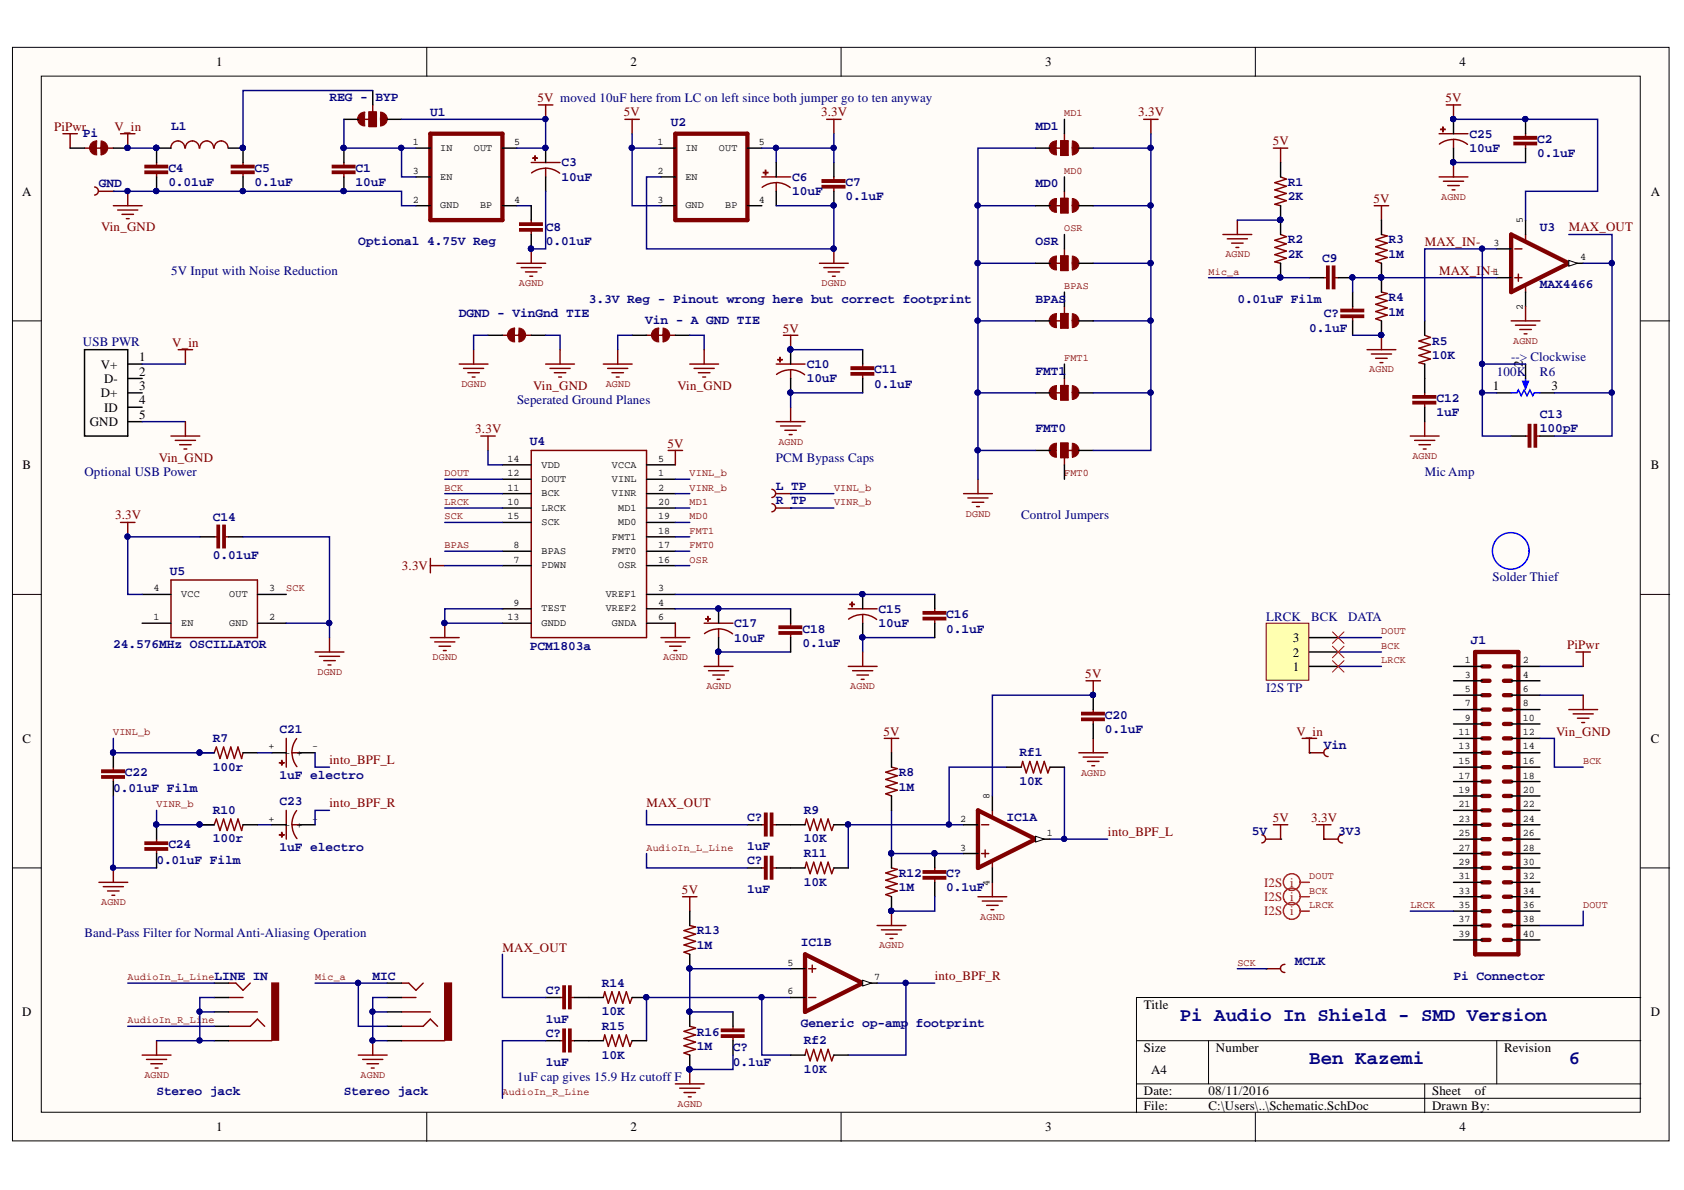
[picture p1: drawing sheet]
<svg xmlns="http://www.w3.org/2000/svg" width="297mm" height="210mm" viewBox="0 0 297 210" stroke-linecap="round" stroke-linejoin="round" font-family="sans-serif">
<defs><g id="words">
<g font-size="3.4" fill="#000080">
<text x="208.1" y="180">Pi Audio In Shield - SMD Version</text>
<text x="230.9" y="187.6">Ben Kazemi</text>
<text x="276.7" y="187.6">6</text>
</g>
<g font-size="2.3">
<text x="38.2" y="11.7">1</text>
<text x="111.2" y="11.7">2</text>
<text x="184.3" y="11.7">3</text>
<text x="257.4" y="11.7">4</text>
<text x="3.9" y="34.5">A</text>
<text x="291.2" y="34.5">A</text>
<text x="17.8" y="65">V+</text>
<text x="24.5" y="63.7">1</text>
<text x="268.6" y="64.7" transform="rotate(-90 268.6 64.7)">2</text>
<text x="17.8" y="70.1">D+</text>
<text x="18.4" y="67.5">D-</text>
<text x="24.5" y="66.3">2</text>
<text x="24.5" y="68.8">3</text>
<text x="24.5" y="71.3">4</text>
<text x="263.3" y="68.8">1</text>
<text x="273.7" y="68.8">3</text>
<text x="15.8" y="75.1">GND</text>
<text x="18.4" y="72.6">ID</text>
<text x="24.5" y="73.9">5</text>
<text x="4" y="82.8">B</text>
<text x="291.2" y="82.8">B</text>
<text x="228.1" y="113.3">3</text>
<text x="228.1" y="118.3">1</text>
<text x="228.1" y="115.8">2</text>
<text x="4" y="131">C</text>
<text x="291.2" y="131">C</text>
<text x="3.9" y="179.3">D</text>
<text x="201.8" y="178">Title</text>
<text x="291.2" y="179.3">D</text>
<text x="201.8" y="185.6">Size</text>
<text x="214.4" y="185.6">Number</text>
<text x="265.3" y="185.6">Revision</text>
<text x="203" y="189.4">A4</text>
<text x="201.8" y="193.2">Date:</text>
<text x="201.8" y="195.8">File:</text>
<text x="213.2" y="193.2">08/11/2016</text>
<text x="213.2" y="195.8">C:\Users\..\Schematic.SchDoc</text>
<text x="252.6" y="193.2">Sheet</text>
<text x="252.6" y="195.8">Drawn By:</text>
<text x="260.1" y="193.2">of</text>
<text x="38.2" y="199.6">1</text>
<text x="111.2" y="199.6">2</text>
<text x="184.3" y="199.6">3</text>
<text x="257.4" y="199.6">4</text>
</g>
<g font-size="2.3" fill="#000080">
<text x="58.1" y="17.8">REG - BYP</text>
<text x="30.2" y="22.9">L1</text>
<text x="75.9" y="20.4">U1</text>
<text x="118.3" y="22.1">U2</text>
<text x="182.6" y="22.9">MD1</text>
<text x="14.6" y="24.2">Pi</text>
<text x="99.1" y="29.3">C3</text>
<text x="259.2" y="24.3">C25</text>
<text x="259.2" y="26.8">10uF</text>
<text x="271.1" y="25.2">C2</text>
<text x="271.1" y="27.7">0.1uF</text>
<text x="17.4" y="33.1">GND</text>
<text x="29.7" y="30.3">C4</text>
<text x="29.7" y="32.8">0.01uF</text>
<text x="44.9" y="30.3">C5</text>
<text x="44.9" y="32.8">0.1uF</text>
<text x="62.7" y="30.3">C1</text>
<text x="62.7" y="32.8">10uF</text>
<text x="99.1" y="31.9">10uF</text>
<text x="139.8" y="31.9">C6</text>
<text x="139.8" y="34.4">10uF</text>
<text x="149.1" y="32.8">C7</text>
<text x="149.1" y="35.3">0.1uF</text>
<text x="182.6" y="33.1">MD0</text>
<text x="227.1" y="32.8">R1</text>
<text x="227.1" y="35.3">2K</text>
<text x="96.3" y="40.7">C8</text>
<text x="271.6" y="40.7">U3</text>
<text x="63.2" y="43.2">Optional 4.75V Reg</text>
<text x="96.3" y="43.2">0.01uF</text>
<text x="182.6" y="43.2">OSR</text>
<text x="227.1" y="42.9">R2</text>
<text x="227.1" y="45.5">2K</text>
<text x="233.2" y="46.2">C9</text>
<text x="244.9" y="42.9">R3</text>
<text x="244.9" y="45.5">1M</text>
<text x="30.2" y="48.5">5V Input with Noise Reduction</text>
<text x="103.9" y="53.4">3.3V Reg - Pinout wrong here but correct footprint</text>
<text x="182.6" y="53.4">BPAS</text>
<text x="218.3" y="53.4">0.01uF Film</text>
<text x="244.9" y="53.2">R4</text>
<text x="271.6" y="50.9">MAX4466</text>
<text x="81" y="56">DGND - VinGnd TIE</text>
<text x="113.8" y="57.2">Vin - A GND TIE</text>
<text x="230.9" y="58.5">0.1uF</text>
<text x="233.5" y="56">C?</text>
<text x="244.9" y="55.7">1M</text>
<text x="14.6" y="60.9">USB PWR</text>
<text x="142.3" y="64.9">C10</text>
<text x="154.2" y="65.8">C11</text>
<text x="252.6" y="60.8">R5</text>
<text x="252.6" y="63.3">10K</text>
<text x="266.6" y="63.7">--&gt; Clockwise</text>
<text x="91.2" y="71.3">Seperated Ground Planes</text>
<text x="142.3" y="67.5">10uF</text>
<text x="154.2" y="68.4">0.1uF</text>
<text x="182.6" y="66.1">FMT1</text>
<text x="253.4" y="70.9">C12</text>
<text x="264" y="66.3">100K</text>
<text x="271.6" y="66.3">R6</text>
<text x="182.6" y="76.2">FMT0</text>
<text x="253.4" y="73.5">1uF</text>
<text x="271.6" y="73.7">C13</text>
<text x="271.6" y="76.2">100pF</text>
<text x="93.5" y="78.5">U4</text>
<text x="136.9" y="81.5">PCM Bypass Caps</text>
<text x="14.9" y="84">Optional USB Power</text>
<text x="136.9" y="88.9">R TP</text>
<text x="136.9" y="86.4">L TP</text>
<text x="251.3" y="84">Mic Amp</text>
<text x="37.6" y="92">C14</text>
<text x="180.1" y="91.6">Control Jumpers</text>
<text x="29.9" y="101.3">U5</text>
<text x="37.6" y="98.6">0.01uF</text>
<text x="263.3" y="102.5">Solder Thief</text>
<text x="129.5" y="110.6">C17</text>
<text x="129.5" y="113.2">10uF</text>
<text x="141.5" y="111.6">C18</text>
<text x="155" y="108.1">C15</text>
<text x="155" y="110.6">10uF</text>
<text x="166.9" y="109">C16</text>
<text x="166.9" y="111.6">0.1uF</text>
<text x="223.3" y="109.5">LRCK</text>
<text x="231.3" y="109.5">BCK</text>
<text x="237.8" y="109.5">DATA</text>
<text x="259.5" y="113.6">J1</text>
<text x="20" y="114.4">24.576MHz OSCILLATOR</text>
<text x="93.5" y="114.6">PCM1803a</text>
<text x="141.5" y="114.1">0.1uF</text>
<text x="223.3" y="122.1">I2S TP</text>
<text x="37.6" y="130.8">R7</text>
<text x="49.3" y="129.3">C21</text>
<text x="194.9" y="126.8">C20</text>
<text x="194.9" y="129.3">0.1uF</text>
<text x="22" y="136.9">C22</text>
<text x="37.6" y="135.9">100r</text>
<text x="49.3" y="137.4">1uF electro</text>
<text x="158.5" y="136.9">R8</text>
<text x="179.8" y="133.4">Rf1</text>
<text x="233.5" y="132.1">Vin</text>
<text x="20" y="139.7">0.01uF Film</text>
<text x="37.6" y="143.5">R10</text>
<text x="49.3" y="142">C23</text>
<text x="141.8" y="143.5">R9</text>
<text x="158.5" y="139.5">1M</text>
<text x="179.8" y="138.5">10K</text>
<text x="29.7" y="149.6">C24</text>
<text x="37.6" y="148.6">100r</text>
<text x="131.8" y="144.8">C?</text>
<text x="131.8" y="149.9">1uF</text>
<text x="141.8" y="148.6">10K</text>
<text x="177.6" y="144.8">IC1A</text>
<text x="220.8" y="147.3">5V</text>
<text x="236" y="147.3">3V3</text>
<text x="27.6" y="152.4">0.01uF Film</text>
<text x="49.3" y="150.1">1uF electro</text>
<text x="131.8" y="152.4">C?</text>
<text x="141.8" y="151.1">R11</text>
<text x="158.5" y="154.7">R12</text>
<text x="166.9" y="154.7">C?</text>
<text x="131.8" y="157.5">1uF</text>
<text x="141.8" y="156.2">10K</text>
<text x="158.5" y="157.2">1M</text>
<text x="166.9" y="157.2">0.1uF</text>
<text x="14.9" y="165.3">Band-Pass Filter for Normal Anti-Aliasing Operation</text>
<text x="122.9" y="164.8">R13</text>
<text x="122.9" y="167.4">1M</text>
<text x="141.3" y="166.9">IC1B</text>
<text x="37.8" y="172.8">LINE IN</text>
<text x="65.7" y="172.8">MIC</text>
<text x="228.4" y="170.2">MCLK</text>
<text x="256.4" y="172.8">Pi Connector</text>
<text x="96.3" y="175.3">C?</text>
<text x="106.2" y="174">R14</text>
<text x="106.2" y="179.1">10K</text>
<text x="96.3" y="180.4">1uF</text>
<text x="96.3" y="182.9">C?</text>
<text x="106.2" y="181.6">R15</text>
<text x="122.9" y="182.7">R16</text>
<text x="122.9" y="185.2">1M</text>
<text x="129.3" y="185.5">C?</text>
<text x="141.3" y="181.1">Generic op-amp footprint</text>
<text x="141.8" y="184.2">Rf2</text>
<text x="91.2" y="190.7">1uF cap gives 15.9 Hz cutoff F</text>
<text x="96.3" y="188">1uF</text>
<text x="106.2" y="186.7">10K</text>
<text x="129.3" y="188">0.1uF</text>
<text x="141.8" y="189.3">10K</text>
<text x="27.6" y="193.1">Stereo jack</text>
<text x="60.7" y="193.1">Stereo jack</text>
</g>
<g font-size="2.3" fill="#800000">
<text x="9.6" y="23.1">PiPwr</text>
<text x="20.2" y="23.1">V_in</text>
<text x="94.8" y="18">5V moved 10uF here from LC on left since both jumper go to ten anyway</text>
<text x="110.1" y="20.5">5V</text>
<text x="144.8" y="20.5">3.3V</text>
<text x="200.7" y="20.5">3.3V</text>
<text x="255" y="18">5V</text>
<text x="224.5" y="25.6">5V</text>
<text x="242.3" y="35.8">5V</text>
<text x="17.8" y="40.8">Vin_GND</text>
<text x="276.7" y="40.8">MAX_OUT</text>
<text x="251.3" y="43.4">MAX_IN-</text>
<text x="253.9" y="48.5">MAX_IN+</text>
<text x="138.1" y="58.7">5V</text>
<text x="30.4" y="61.2">V_in</text>
<text x="94.1" y="68.8">Vin_GND</text>
<text x="119.5" y="68.8">Vin_GND</text>
<text x="83.8" y="76.4">3.3V</text>
<text x="28" y="81.5">Vin_GND</text>
<text x="117.8" y="78.9">5V</text>
<text x="20.3" y="91.6">3.3V</text>
<text x="70.9" y="100.5">3.3V</text>
<text x="191.4" y="119.6">5V</text>
<text x="276.5" y="114.5">PiPwr</text>
<text x="155.8" y="129.7">5V</text>
<text x="228.7" y="129.7">V_in</text>
<text x="274.5" y="129.7">Vin_GND</text>
<text x="58.1" y="134.8">into_BPF_L</text>
<text x="58.1" y="142.4">into_BPF_R</text>
<text x="114" y="142.4">MAX_OUT</text>
<text x="195.4" y="147.5">into_BPF_L</text>
<text x="224.5" y="145">5V</text>
<text x="231.3" y="145">3.3V</text>
<text x="120.3" y="157.6">5V</text>
<text x="88.7" y="167.9">MAX_OUT</text>
<text x="164.9" y="172.9">into_BPF_R</text>
</g>
<g font-size="2.3" fill="#f00">
<text x="223" y="156.4">I2S i</text>
<text x="223" y="158.9">I2S i</text>
<text x="223" y="161.4">I2S i</text>
</g>
<g font-size="1.8" fill="#800000">
<text x="187.7" y="20.5">MD1</text>
<text x="187.7" y="30.7">MD0</text>
<text x="254.2" y="35.2">AGND</text>
<text x="187.7" y="40.8">OSR</text>
<text x="216.1" y="45.4">AGND</text>
<text x="91.5" y="50.5">AGND</text>
<text x="144.9" y="50.5">DGND</text>
<text x="187.7" y="51">BPAS</text>
<text x="213.2" y="48.4">Mic_a</text>
<text x="187.7" y="63.7">FMT1</text>
<text x="241.5" y="65.7">AGND</text>
<text x="266.9" y="60.6">AGND</text>
<text x="81.4" y="68.2">DGND</text>
<text x="106.8" y="68.2">AGND</text>
<text x="137.3" y="78.4">AGND</text>
<text x="249.1" y="81">AGND</text>
<text x="78.4" y="84">DOUT</text>
<text x="78.4" y="86.6">BCK</text>
<text x="78.4" y="89.1">LRCK</text>
<text x="121.6" y="89.1">MD1</text>
<text x="121.6" y="84">VINL_b</text>
<text x="121.6" y="86.6">VINR_b</text>
<text x="147.1" y="86.6">VINL_b</text>
<text x="147.1" y="89.1">VINR_b</text>
<text x="187.7" y="84">FMT0</text>
<text x="78.4" y="91.6">SCK</text>
<text x="121.6" y="91.6">MD0</text>
<text x="121.6" y="94.2">FMT1</text>
<text x="170.4" y="91.1">DGND</text>
<text x="78.4" y="96.7">BPAS</text>
<text x="121.6" y="99.2">OSR</text>
<text x="121.6" y="96.7">FMT0</text>
<text x="50.5" y="104.3">SCK</text>
<text x="243.6" y="111.9">DOUT</text>
<text x="56" y="119">DGND</text>
<text x="76.3" y="116.5">DGND</text>
<text x="117" y="116.5">AGND</text>
<text x="243.6" y="114.5">BCK</text>
<text x="243.6" y="117">LRCK</text>
<text x="124.6" y="121.6">AGND</text>
<text x="150" y="121.6">AGND</text>
<text x="20" y="129.7">VINL_b</text>
<text x="190.7" y="136.8">AGND</text>
<text x="279.2" y="134.8">BCK</text>
<text x="27.6" y="142.4">VINR_b</text>
<text x="114" y="150">AudioIn_L_Line</text>
<text x="230.9" y="155.1">DOUT</text>
<text x="17.8" y="159.7">AGND</text>
<text x="230.9" y="157.6">BCK</text>
<text x="230.9" y="160.2">LRCK</text>
<text x="248.8" y="160.2">LRCK</text>
<text x="279.2" y="160.2">DOUT</text>
<text x="155.1" y="167.3">AGND</text>
<text x="172.9" y="162.2">AGND</text>
<text x="22.5" y="172.9">AudioIn_L_Line</text>
<text x="55.6" y="172.9">Mic_a</text>
<text x="218.3" y="170.3">SCK</text>
<text x="22.5" y="180.5">AudioIn_R_Li</text>
<text x="35.7" y="180.5">ne</text>
<text x="25.5" y="190.1">AGND</text>
<text x="63.6" y="190.1">AGND</text>
<text x="88.7" y="193.2">AudioIn_R_Line</text>
<text x="119.5" y="195.3">AGND</text>
</g>
<g font-size="1.8">
<text x="72.8" y="25.6">1</text>
<text x="77.7" y="26.6">IN</text>
<text x="83.6" y="26.6">OUT</text>
<text x="90.7" y="25.6">5</text>
<text x="116" y="25.6">1</text>
<text x="120.9" y="26.6">IN</text>
<text x="126.8" y="26.6">OUT</text>
<text x="133.8" y="25.6">5</text>
<text x="72.8" y="35.8">2</text>
<text x="72.8" y="30.7">3</text>
<text x="77.7" y="31.7">EN</text>
<text x="90.7" y="35.8">4</text>
<text x="116" y="35.8">3</text>
<text x="116" y="30.7">2</text>
<text x="120.9" y="31.7">EN</text>
<text x="133.8" y="35.8">4</text>
<text x="77.7" y="36.8">GND</text>
<text x="84.7" y="36.8">BP</text>
<text x="120.9" y="36.8">GND</text>
<text x="127.9" y="36.8">BP</text>
<text x="268.6" y="39.3" transform="rotate(-90 268.6 39.3)">5</text>
<text x="263.4" y="43.4">3</text>
<text x="278.7" y="45.9">4</text>
<text x="263.4" y="48.4">1</text>
<text x="268.6" y="54.6" transform="rotate(-90 268.6 54.6)">2</text>
<text x="89.5" y="81.5">14</text>
<text x="95.5" y="82.5">VDD</text>
<text x="107.9" y="82.5">VCCA</text>
<text x="116.1" y="81.5">5</text>
<text x="89.5" y="89.1">10</text>
<text x="89.5" y="86.6">11</text>
<text x="89.5" y="84">12</text>
<text x="95.5" y="87.6">BCK</text>
<text x="95.5" y="85">DOUT</text>
<text x="107.9" y="85">VINL</text>
<text x="107.9" y="87.6">VINR</text>
<text x="116.1" y="84">1</text>
<text x="116.1" y="86.6">2</text>
<text x="116.1" y="89.1">20</text>
<text x="89.5" y="91.6">15</text>
<text x="95.5" y="90.1">LRCK</text>
<text x="95.5" y="92.6">SCK</text>
<text x="107.9" y="95.2">FMT1</text>
<text x="109" y="92.6">MD0</text>
<text x="109" y="90.1">MD1</text>
<text x="116.1" y="94.2">18</text>
<text x="116.1" y="91.6">19</text>
<text x="90.6" y="99.2">7</text>
<text x="90.6" y="96.7">8</text>
<text x="95.5" y="100.3">PDWN</text>
<text x="95.5" y="97.7">BPAS</text>
<text x="107.9" y="97.7">FMT0</text>
<text x="109" y="100.3">OSR</text>
<text x="116.1" y="99.2">16</text>
<text x="116.1" y="96.7">17</text>
<text x="27.1" y="104.3">4</text>
<text x="32" y="105.3">VCC</text>
<text x="40.4" y="105.3">OUT</text>
<text x="47.5" y="104.3">3</text>
<text x="90.6" y="106.8">9</text>
<text x="95.5" y="107.9">TEST</text>
<text x="106.8" y="105.3">VREF1</text>
<text x="106.8" y="107.9">VREF2</text>
<text x="116.1" y="104.3">3</text>
<text x="116.1" y="106.8">4</text>
<text x="27.1" y="109.4">1</text>
<text x="32" y="110.4">EN</text>
<text x="40.4" y="110.4">GND</text>
<text x="47.5" y="109.4">2</text>
<text x="89.5" y="109.4">13</text>
<text x="95.5" y="110.4">GNDD</text>
<text x="107.9" y="110.4">GNDA</text>
<text x="116.1" y="109.4">6</text>
<text x="258.4" y="117">1</text>
<text x="258.4" y="119.5">3</text>
<text x="268.6" y="119.5">4</text>
<text x="268.6" y="117">2</text>
<text x="258.4" y="122.1">5</text>
<text x="258.4" y="124.6">7</text>
<text x="268.6" y="124.6">8</text>
<text x="268.6" y="122.1">6</text>
<text x="257.3" y="129.7">11</text>
<text x="258.4" y="127.1">9</text>
<text x="268.6" y="129.7">12</text>
<text x="268.6" y="127.1">10</text>
<text x="47.4" y="132.2">+</text>
<text x="50.2" y="133.3">- +</text>
<text x="55.1" y="132.2">-</text>
<text x="257.3" y="132.2">13</text>
<text x="257.3" y="134.8">15</text>
<text x="257.3" y="137.4">17</text>
<text x="268.6" y="137.4">18</text>
<text x="268.6" y="134.8">16</text>
<text x="268.6" y="132.2">14</text>
<text x="174.5" y="140.9" transform="rotate(-90 174.5 140.9)">8</text>
<text x="257.3" y="139.9">19</text>
<text x="257.3" y="142.4">21</text>
<text x="268.6" y="142.4">22</text>
<text x="268.6" y="139.9">20</text>
<text x="47.4" y="145">+</text>
<text x="50.2" y="146">- +</text>
<text x="55.1" y="145">-</text>
<text x="169.4" y="145">2</text>
<text x="184.7" y="147.5">1</text>
<text x="257.3" y="145">23</text>
<text x="257.3" y="147.5">25</text>
<text x="268.6" y="147.5">26</text>
<text x="268.6" y="145">24</text>
<text x="169.4" y="150">3</text>
<text x="257.3" y="150">27</text>
<text x="257.3" y="152.6">29</text>
<text x="257.3" y="155.1">31</text>
<text x="268.6" y="150">28</text>
<text x="268.6" y="152.6">30</text>
<text x="268.6" y="155.1">32</text>
<text x="174.5" y="156.2" transform="rotate(-90 174.5 156.2)">4</text>
<text x="257.3" y="157.6">33</text>
<text x="257.3" y="160.2">35</text>
<text x="268.6" y="157.6">34</text>
<text x="268.6" y="160.2">36</text>
<text x="257.3" y="162.7">37</text>
<text x="257.3" y="165.3">39</text>
<text x="268.6" y="162.7">38</text>
<text x="268.6" y="165.3">40</text>
<text x="138.9" y="170.3">5</text>
<text x="154.2" y="172.9">7</text>
<text x="138.9" y="175.4">6</text>
</g>
</g></defs>
<g fill="#fffcf8" stroke="#000" stroke-width=".18">
<path d="M2.2 8.4h292.2v192.8h-292.2z"/>
<path d="M7.3 13.4h282v182.8h-282z"/>
</g>
<g fill="none" stroke="#000" stroke-width=".18">
<path d="M75.3 8.4v5M148.4 8.4v5M221.4 8.4v5M2.2 56.6h5.1M289.4 56.6h5.1M2.2 104.8h5.1M289.4 104.8h5.1M2.2 153.1h5.1M289.4 153.1h5.1M289.4 175.9h-88.9v20.4M75.3 196.3v5M148.4 196.3v5"/>
<path d="M200.5 183.6h88.9M200.5 191.2h88.9M200.5 193.7h88.9M213.2 183.6v7.6M221.4 196.3v5M251.3 191.2v5.1M264 183.6v7.6"/>
</g>
<g fill="none" stroke="#800000" stroke-width=".25">
<path d="M21.3 23.6h2.5M22.5 23.6v2.5M110.2 21h2.6M111.5 21v2.6M145.8 21h2.6M147.1 21v2.6M185.2 26.1h2.6M185.2 36.3h2.6M187.1 24.9h1.3v2.5h-1.3zM187.1 35h1.3v2.6h-1.3zM187.8 23.6v1.3M187.8 33.7v1.3"/>
<path d="M201.7 21h2.6M203 21v2.6M88.6 59.1h.9M90.4 59.1h1.8M92.8 59.1h.9M138.2 59.1h2.5M139.5 59.1v2.6M144.5 46.4h5.1M145.3 47.2h3.6M146.1 48h2M146.8 48.7h.5M147.1 43.9v2.5"/>
<path d="M185.2 46.4h2.6M185.2 56.6h2.6M187.1 45.2h1.3v2.5h-1.3zM187.1 55.3h1.3v2.6h-1.3zM187.8 43.9v1.3M187.8 54.1v1.2M267.2 49h1.3M267.2 43.9h1.3M267.8 48.3v1.3M269.1 41.4v1.1M269.1 50.3v1.2M81 64.2h5.1"/>
<path d="M81.8 65h3.5M82.5 65.7h2.1M83.3 66.5h.5M83.5 61.7v2.5M84.8 76.9h2.6M86.1 76.9v2.6M93.7 79.5h20.3v33h-20.3zM117.9 79.5h2.5M119.1 79.5v2.5M152.2 64.2v.5M152.2 66.2v.6M185.2 69.3h2.6"/>
<path d="M187.1 68h1.3v2.6h-1.3zM187.1 78.2h1.3v2.5h-1.3zM187.8 79.5h2.5M187.8 66.8v1.2M21.3 92.2h2.5M22.5 92.2v2.5M75.9 98.5v2.5M75.9 99.8h2.6M170 87.1h5M170.7 87.8h3.6M171.5 88.6h2M172.2 89.4h.6"/>
<path d="M172.5 84.5v2.6M187.8 80.7v1.3M30.2 102.3h15.2v10.2h-15.2zM55.6 115h5.1M56.3 115.8h3.6M57.1 116.5h2M57.9 117.3h.5M58.1 112.5v2.5M75.9 112.5h5.1M76.7 113.2h3.5M77.4 114h2.1M78.2 114.8h.5"/>
<path d="M78.5 109.9v2.6M116.6 112.5h5.1M117.3 113.2h3.6M118.1 114h2M118.9 114.8h.5M119.1 109.9v2.6M20 135.3v.5M20 137.4v.5M37.8 132.8l.4-1 .6 2 .6-2 .7 2 .6-2 .6 2 .7-2 .6 2 .3-1M17.5 155.6h5M18.2 156.4h3.6M19 157.2h2"/>
<path d="M19.7 157.9h.5M20 153.1v2.5M40.3 173.4h1.3l1.3 1.3 1.2-1.3M40.3 178.5h5.1M40.3 175.9h2.6M25.1 186.1h5.1M25.8 186.9h3.6M26.6 187.6h2M27.4 188.4h.5M27.6 183.6v2.5M40.3 181h3.8l1.3-1.2 1.3 1.2M40.3 183.6h7.7"/>
</g>
<g fill="#800000" stroke="#800000" stroke-width=".25">
<path d="M150.1 65.7h4v.4h-4z"/>
<path d="M150.1 64.7h4v.5h-4z"/>
<path d="M48 173.4h1.1v10.1h-1.1z"/>
<path d="M18 136.8h3.9v.4h-3.9z"/>
<path d="M18 135.8h3.9v.5h-3.9z"/>
<path d="M187.1 24.9h1.2v2.4h-1.2z"/>
<path d="M187.1 35h1.2v2.5h-1.2z"/>
<path d="M187.1 45.2h1.2v2.4h-1.2z"/>
<path d="M187.1 55.3h1.2v2.5h-1.2z"/>
<path d="M187.1 68h1.2v2.5h-1.2z"/>
<path d="M187.1 78.2h1.2v2.4h-1.2z"/>
</g>
<g fill="none" stroke="#000" stroke-width=".25">
<path d="M182.7 26.1h2.5M182.7 36.3h2.5M187.8 21v2.6M187.8 31.2v2.5M190.3 26.1h2.5M190.3 36.3h2.5M86.1 59.1h2.5M93.7 59.1h2.5M182.7 46.4h2.5M182.7 56.6h2.5M187.8 41.4v2.5M187.8 51.5v2.6"/>
<path d="M190.3 46.4h2.5M190.3 56.6h2.5M264 49h2.5M264 43.9h2.5M276.7 46.4h2.6M152.2 61.7v2.5M152.2 66.8v2.5M182.7 69.3h2.5M182.7 79.5h2.5M187.8 64.2v2.6M190.3 69.3h2.5M190.3 79.5h2.5"/>
<path d="M88.6 84.5h5.1M88.6 87.1h5.1M88.6 82h5.1M88.6 99.8h5.1M88.6 97.2h5.1M88.6 89.6h5.1M88.6 92.2h5.1M114 84.5h5.1M114 87.1h5.1M114 82h5.1M114 99.8h5.1M114 97.2h5.1"/>
<path d="M114 89.6h5.1M114 92.2h5.1M114 94.7h5.1M187.8 82v2.5M25.1 104.8h5.1M25.1 109.9h5.1M45.4 104.8h5.1M45.4 109.9h5.1M88.6 107.4h5.1M88.6 109.9h5.1M114 104.8h5.1M114 107.4h5.1"/>
<path d="M114 109.9h5.1M20 132.8v2.5M20 137.9v2.5M35.2 132.8h2.6M42.9 132.8h2.5M37.8 173.4h2.5M37.8 178.5h2.5M37.8 175.9h2.5M37.8 181h2.5M37.8 183.6h2.5"/>
</g>
<g fill="#800000" stroke="#800000" stroke-width=".18">
<path d="M91.5 57.9v1.2h1.2a1.22 1.22 0 0 0-1.2-1.2zM91.5 59.1h1.2z" fill-rule="evenodd"/>
<path d="M91.5 59.1v1.2a1.22 1.22 0 0 0 1.2-1.2zM91.5 59.1v1.2z" fill-rule="evenodd"/>
<path d="M89.8 58.3a1.22 1.22 0 0 0-.2 1.3 1.22 1.22 0 0 0 1.2 .7v-2.4h-.4zM90.8 57.9l-.1 1.2z" fill-rule="evenodd"/>
<path d="M185.3 25.3a1.23 1.23 0 0 0-.1 1.3 1.23 1.23 0 0 0 1.2 .7v-2.4h-.4zM186.4 24.9l-.1 1.2z" fill-rule="evenodd"/>
<path d="M189.2 24.9l-.1 2.4a1.23 1.23 0 0 0 1.2-1.2 1.23 1.23 0 0 0-1.1-1.2zM189.1 26.1v1.2z" fill-rule="evenodd"/>
<path d="M185.3 35.5a1.22 1.22 0 0 0-.1 1.3 1.22 1.22 0 0 0 1.2 .7v-2.5l-.4 .1zM186.4 35l-.1 1.2z" fill-rule="evenodd"/>
<path d="M189.2 35l-.1 2.5a1.22 1.22 0 0 0 1.2-1.3 1.22 1.22 0 0 0-1.1-1.2zM189.1 36.2v1.3z" fill-rule="evenodd"/>
<path d="M185.3 45.6a1.22 1.22 0 0 0-.1 1.3 1.22 1.22 0 0 0 1.2 .7v-2.4h-.4zM186.4 45.2l-.1 1.2z" fill-rule="evenodd"/>
<path d="M189.2 45.2l-.1 2.4a1.22 1.22 0 0 0 1.2-1.2 1.22 1.22 0 0 0-1.1-1.2zM189.1 46.4v1.2z" fill-rule="evenodd"/>
<path d="M185.3 55.8a1.23 1.23 0 0 0-.1 1.3 1.23 1.23 0 0 0 1.2 .7v-2.5l-.4 .1zM186.4 55.3l-.1 1.3z" fill-rule="evenodd"/>
<path d="M189.2 55.3l-.1 2.5a1.23 1.23 0 0 0 1.2-1.2 1.23 1.23 0 0 0-1.1-1.3zM189.1 56.6v1.2z" fill-rule="evenodd"/>
<path d="M185.3 68.5a1.22 1.22 0 0 0-.1 1.3 1.22 1.22 0 0 0 1.2 .7v-2.5l-.4 .1zM186.4 68l-.1 1.2z" fill-rule="evenodd"/>
<path d="M189.2 68l-.1 2.5a1.22 1.22 0 0 0 1.2-1.3 1.22 1.22 0 0 0-1.1-1.2zM189.1 69.2v1.3z" fill-rule="evenodd"/>
<path d="M189.2 78.2l-.1 2.4a1.23 1.23 0 0 0 1.2-1.2 1.23 1.23 0 0 0-1.1-1.2zM189.1 79.4v1.2z" fill-rule="evenodd"/>
<path d="M185.3 78.6a1.23 1.23 0 0 0-.1 1.4 1.23 1.23 0 0 0 1.2 .6v-2.4h-.4zM186.4 78.2l-.1 1.2z" fill-rule="evenodd"/>
</g>
<g fill="#000080" stroke="#000080" stroke-width=".18">
<circle cx="139.4" cy="61.6" r=".46"/>
<circle cx="22.5" cy="94.7" r=".46"/>
<circle cx="22.5" cy="26.1" r=".46"/>
<circle cx="78.4" cy="109.9" r=".47"/>
<circle cx="147" cy="43.9" r=".46"/>
<circle cx="126.7" cy="115" r=".46"/>
<circle cx="152.1" cy="112.4" r=".46"/>
<circle cx="35.2" cy="132.7" r=".46"/>
<circle cx="19.9" cy="132.7" r=".46"/>
<circle cx="19.9" cy="153" r=".46"/>
<circle cx="27.6" cy="145.4" r=".46"/>
<circle cx="35.2" cy="145.4" r=".46"/>
<circle cx="172.4" cy="36.2" r=".46"/>
<circle cx="172.4" cy="46.4" r=".47"/>
<circle cx="172.4" cy="56.5" r=".46"/>
<circle cx="202.9" cy="26.1" r=".46"/>
<circle cx="202.9" cy="36.2" r=".46"/>
<circle cx="202.9" cy="46.4" r=".47"/>
<circle cx="202.9" cy="56.5" r=".46"/>
<circle cx="202.9" cy="69.2" r=".46"/>
<circle cx="172.4" cy="79.4" r=".47"/>
<circle cx="172.4" cy="69.2" r=".46"/>
</g>
<g fill="none" stroke="#000080" stroke-width=".25">
<path d="M172.5 36.3h10.2M192.8 36.3h10.2M192.8 26.1h10.2M172.5 46.4h10.2M172.5 56.6h10.2M192.8 46.4h10.2M192.8 56.6h10.2M172.5 69.3h10.2M172.5 79.5h10.2M192.8 69.3h10.2M119.1 99.8h2.6M119.1 97.2h2.6"/>
<path d="M119.1 94.7h2.6M119.1 92.2h2.6M119.1 89.6h2.6M119.1 87.1h2.6M119.1 84.5h2.6M126.7 115h12.8M164.9 112.5h-12.7v2.5M20 140.4v12.7h7.6M27.6 142.9v2.6h10.2M22.5 173.4h15.3M22.5 181h15.3"/>
</g>
<path d="M266.5 41.4l10.2 5-10.2 5.1z" fill="none" stroke="#800000" stroke-width=".76"/>
<path d="M276.7 45.9l1.5 .5-1.5 .6z" fill="#fffcf8"/>
<path d="M276.7 45.9l1.5 .5-1.5 .6z" fill="none" stroke="#000" stroke-width=".18"/>
<g fill="none" stroke="#000" stroke-width=".25">
<path d="M27.6 26.1h2.6M40.3 26.1h2.6M116.6 26.1h2.5M116.6 36.3h2.5M116.6 31.2h2.5M131.8 26.1h2.6M131.8 36.3h2.6M136.9 28.7v2.5M136.9 33.7v2.6M147.1 28.7v2.5M147.1 33.7v2.6M225.9 28.7v2.5"/>
<path d="M225.9 36.3v5.1M256.4 21v2.6M256.4 26.1v2.6M269.1 21v2.6M269.1 26.1v2.6M269.1 38.8v2.6M225.9 46.4v2.6M231 49h2.5M236 49h2.6M251.3 56.6v2.5M269.1 51.5v2.6M139.5 61.7v2.5"/>
<path d="M139.5 66.8v2.5M251.3 64.2v5.1M251.3 71.8v2.6M266.5 76.9h2.6M271.6 76.9h2.6M35.2 94.7h2.6M40.3 94.7h2.6M126.7 107.4v2.5M126.7 112.5v2.5M139.5 107.4v2.5M139.5 112.5v2.5M152.2 104.8v2.6"/>
<path d="M152.2 109.9v2.6M164.9 104.8v2.6M164.9 109.9v2.6M256.4 117.5h5.1M266.5 117.5h5.1M48 132.8h2.5M53 132.8h2.6M256.4 132.8h5.1M256.4 137.9h5.1M256.4 135.3h5.1M256.4 130.2h5.1M256.4 127.7h5.1"/>
<path d="M256.4 125.2h5.1M256.4 122.6h5.1M256.4 120.1h5.1M266.5 132.8h5.1M266.5 137.9h5.1M266.5 135.3h5.1M266.5 130.2h5.1M266.5 127.7h5.1M266.5 125.2h5.1M266.5 122.6h5.1M266.5 120.1h5.1M27.6 145.5v2.5"/>
<path d="M27.6 150.6v2.5M48 145.5h2.5M53 145.5h2.6M256.4 148h5.1M256.4 145.5h5.1M256.4 142.9h5.1M256.4 140.4h5.1M256.4 150.6h5.1M256.4 153.1h5.1M256.4 155.6h5.1M256.4 158.2h5.1M266.5 148h5.1"/>
<path d="M266.5 145.5h5.1M266.5 142.9h5.1M266.5 140.4h5.1M266.5 150.6h5.1M266.5 153.1h5.1M266.5 155.6h5.1M266.5 158.2h5.1M256.4 160.7h5.1M256.4 163.3h5.1M256.4 165.8h5.1M266.5 160.7h5.1M266.5 163.3h5.1"/>
<path d="M266.5 165.8h5.1"/>
</g>
<g fill="none" stroke="#800000" stroke-width=".25">
<path d="M255.1 18.5h2.6M256.4 18.5v2.5M32.6 26.1a1.23 1.23 0 0 0-1.2-1.2 1.23 1.23 0 0 0-1.3 1.2M35.1 26.1a1.22 1.22 0 0 0-1.2-1.2 1.22 1.22 0 0 0-1.2 1.2M37.7 26.1a1.22 1.22 0 0 0-1.2-1.2 1.22 1.22 0 0 0-1.3 1.2M40.2 26.1a1.22 1.22 0 0 0-1.2-1.2 1.22 1.22 0 0 0-1.2 1.2M134.4 31.2h5.1M134.4 33a4 4 0 0 1 2.5-.8v1.5M136.9 32.2a4 4 0 0 1 2.5 .9M147.1 31.2v.5M147.1 33.2v.5M218.3 38.8v2.6"/>
<path d="M224.6 26.1h2.6M225.9 26.1v2.6M225.9 31.2l1 .4-2 .6 2 .7-2 .6 2 .6-2 .7 2 .6-2 .6 1 .3M242.4 36.3h2.5M243.7 36.3v2.5M253.8 31.2h5.1M253.8 23.6h5.1M253.9 25.4a4 4 0 0 1 2.5-.8v1.5M254.6 32h3.6M255.4 32.7h2M256.1 33.5h.5M256.4 24.6a4 4 0 0 1 2.5 .9"/>
<path d="M256.4 28.7v2.5M269.1 23.6v.5M269.1 25.6v.5M215.7 41.4h5.1M216.5 42.1h3.5M217.2 42.9h2.1M218 43.6h.5M225.9 41.4l1 .3-2 .7 2 .6-2 .6 2 .7-2 .6 2 .7-2 .6 1 .2M233.5 49h.5M235.5 49h.5M243.7 59.1v2.6M251.3 59.1l1 .4-2 .7 2 .6-2 .6 2 .7-2 .6 2 .6-2 .7 1 .2"/>
<path d="M266.5 56.6h5.1M267.3 57.4h3.6M268.1 58.1h2M268.8 58.9h.5M269.1 54.1v2.5M136.9 74.4h5.1M136.9 64.2h5.1M137.7 75.1h3.5M138.4 75.9h2.1M139.2 76.7h.5M139.5 65.2a4 4 0 0 1 2.4 .9M139.5 65.2a4 4 0 0 0-2.5 .8"/>
<path d="M139.5 65.2v1.6M139.5 71.8v2.6M241.1 61.7h5.1M241.9 62.4h3.6M242.7 63.2h2M243.4 64h.5M248.8 76.9h5M249.5 77.7h3.6M250.3 78.4h2M251 79.2h.6M251.3 69.3v.5M251.3 71.3v.5"/>
<path d="M251.3 74.4v2.5M269.1 76.9h.5M271.1 76.9h.5M37.8 94.7h.5M39.8 94.7h.5M124.2 117.5h5.1M124.2 109.9h5.1M124.3 111.8a4 4 0 0 1 2.4-.9v1.6M125 118.3h3.5M125.7 119.1h2.1M126.5 119.8h.5M126.7 110.9a4 4 0 0 1 2.5 .9"/>
<path d="M126.7 115v2.5M139.5 109.9v.5M139.5 112v.5M149.6 117.5h5.1M149.6 107.4h5.1M150.4 118.3h3.5M151.2 119.1h2M151.9 119.8h.5M152.2 108.4a4 4 0 0 1 2.4 .9M152.2 108.4a4 4 0 0 0-2.5 .8M152.2 108.4v1.5M152.2 115v2.5"/>
<path d="M164.9 107.4v.5M164.9 109.4v.5M50.5 130.2v5.1M51.5 132.8h1.5M51.5 132.8a4 4 0 0 0 .9 2.4M52.3 130.3a4 4 0 0 0-.8 2.5M27.6 148v.5M27.6 150v.6M50.5 142.9v5.1M51.5 145.5h1.5M51.5 145.5a4 4 0 0 0 .9 2.4M52.3 143a4 4 0 0 0-.8 2.5"/>
</g>
<g fill="none" stroke="#000080" stroke-width=".25">
<path d="M111.5 26.1h5.1M116.6 31.2h-2.6v12.7h33.1v-7.6h-10.2M136.9 26.1v2.6M147.1 23.6v2.5M218.3 38.8h7.6M256.4 28.7h12.7M86.1 59.1h-2.6v2.6M96.2 59.1h2.6v2.6M86.1 79.5v2.5h2.5M152.2 69.3h-12.7v2.5M35.2 94.7h-12.7v10.1h2.6M78.5 84.5h10.1"/>
<path d="M78.5 87.1h10.1M78.5 89.6h10.1M78.5 92.2h10.1M78.5 97.2h10.1M50.5 109.9h7.6M88.6 107.4h-10.1v2.5h10.1M236 112.5h7.7M236 115h7.7M236 117.5h7.7M271.6 117.5h7.7M20 130.2v2.6h17.8M45.4 132.8h2.6"/>
<path d="M271.6 130.2h2.6v5.1h5.1M271.6 122.6h7.7M45.4 145.5h2.6M35.2 178.5v5.1M37.8 175.9h-2.6v2.6h2.6M248.8 160.7h7.6M279.3 160.7v2.6h-7.7"/>
</g>
<g fill="#000080" stroke="#000080" stroke-width=".18">
<circle cx="225.8" cy="38.8" r=".47"/>
<circle cx="243.6" cy="59.1" r=".46"/>
<circle cx="256.3" cy="21" r=".46"/>
<circle cx="256.3" cy="28.6" r=".46"/>
<circle cx="126.7" cy="115" r=".46"/>
<circle cx="147" cy="36.2" r=".46"/>
<circle cx="269" cy="21" r=".46"/>
<circle cx="22.5" cy="94.7" r=".46"/>
<circle cx="58.1" cy="109.9" r=".47"/>
<circle cx="78.4" cy="109.9" r=".47"/>
<circle cx="139.4" cy="69.2" r=".46"/>
<circle cx="147" cy="26.1" r=".46"/>
<circle cx="136.9" cy="26.1" r=".46"/>
<circle cx="27.6" cy="26.1" r=".46"/>
<circle cx="42.8" cy="26.1" r=".46"/>
<circle cx="139.4" cy="61.6" r=".46"/>
<circle cx="126.7" cy="107.3" r=".46"/>
<circle cx="152.1" cy="104.8" r=".46"/>
<circle cx="152.1" cy="112.4" r=".46"/>
<circle cx="27.6" cy="145.4" r=".46"/>
<circle cx="225.8" cy="48.9" r=".46"/>
<circle cx="238.5" cy="48.9" r=".46"/>
<circle cx="35.2" cy="178.4" r=".46"/>
<circle cx="35.2" cy="183.5" r=".46"/>
<circle cx="19.9" cy="132.7" r=".46"/>
<circle cx="35.2" cy="132.7" r=".46"/>
<circle cx="111.4" cy="26.1" r=".46"/>
<circle cx="147" cy="43.9" r=".46"/>
</g>
<g fill="#800000" stroke="#800000" stroke-width=".25">
<path d="M145 32.7h4v.4h-4z"/>
<path d="M145 31.7h4v.4h-4z"/>
<path d="M267.1 25.1h3.9v.4h-3.9z"/>
<path d="M267.1 24.1h3.9v.4h-3.9z"/>
<path d="M137.4 111.4h4v.5h-4z"/>
<path d="M137.4 110.4h4v.4h-4z"/>
<path d="M162.8 108.9h4v.4h-4z"/>
<path d="M162.8 107.9h4v.4h-4z"/>
<path d="M39.3 92.7h.4v3.9h-.4z"/>
<path d="M38.3 92.7h.4v3.9h-.4z"/>
<path d="M249.2 70.8h4v.4h-4z"/>
<path d="M249.2 69.8h4v.4h-4z"/>
<path d="M270.6 74.9h.4v3.9h-.4z"/>
<path d="M269.6 74.9h.4v3.9h-.4z"/>
<path d="M49.7 134.2v.7z"/>
<path d="M49.3 134.5l.8 .1z"/>
<path d="M137.2 63.4l.8 .1z"/>
<path d="M137.6 63v.8z"/>
<path d="M134.7 30.4l.7 .1z"/>
<path d="M135 30l.1 .9z"/>
<path d="M124.5 109.1l.8 .1z"/>
<path d="M124.8 108.8l.1 .8z"/>
<path d="M149.9 106.6h.8z"/>
<path d="M150.3 106.2v.8z"/>
<path d="M254.1 22.8l.8 .1z"/>
<path d="M254.5 22.4v.8z"/>
<path d="M25.6 149.5h3.9v.4h-3.9z"/>
<path d="M25.6 148.5h3.9v.4h-3.9z"/>
<path d="M235 47h.4v3.9h-.4z"/>
<path d="M234 47h.4v3.9h-.4z"/>
<path d="M49.7 146.8v.8z"/>
<path d="M49.3 147.2l.8 .1z"/>
</g>
<g fill="none" stroke="#800000" stroke-width=".76">
<path d="M119.1 23.6h12.7v15.2h-12.7zM260.2 115h7.6v53.3h-7.6zM261.5 117.5h1.2M265.3 117.5h1.2M261.5 137.9h1.2M261.5 135.3h1.2M261.5 132.8h1.2M261.5 130.2h1.2M261.5 127.7h1.2M261.5 125.2h1.2M261.5 122.6h1.2M261.5 120.1h1.2"/>
<path d="M265.3 137.9h1.2M265.3 135.3h1.2M265.3 132.8h1.2M265.3 130.2h1.2M265.3 127.7h1.2M265.3 125.2h1.2M265.3 122.6h1.2M265.3 120.1h1.2M261.5 142.9h1.2M261.5 145.5h1.2M261.5 148h1.2M261.5 140.4h1.2"/>
<path d="M261.5 155.6h1.2M261.5 158.2h1.2M261.5 153.1h1.2M261.5 150.6h1.2M265.3 142.9h1.2M265.3 145.5h1.2M265.3 148h1.2M265.3 140.4h1.2M265.3 155.6h1.2M265.3 158.2h1.2M265.3 153.1h1.2M265.3 150.6h1.2"/>
<path d="M261.5 160.7h1.2M261.5 163.3h1.2M261.5 165.8h1.2M265.3 160.7h1.2M265.3 163.3h1.2M265.3 165.8h1.2"/>
</g>
<path d="M223.3 109.9h7.6v10.1h-7.6z" fill="#ffffb0" stroke="#800000" stroke-width=".18"/>
<g fill="none" stroke="#000" stroke-width=".25">
<path d="M65.7 16v2.5M12.4 26.1h2.5M20 33.7h.1M20 26.1h2.5M27.6 26.1v2.6M27.6 31.2v2.5M42.9 26.1v2.6M42.9 31.2v2.5M60.7 21h2.5M68.3 21h2.5M73.4 26.1h2.5M73.4 36.3h2.5"/>
<path d="M73.4 31.2h2.5M88.6 26.1h2.6M88.6 36.3h2.6M96.2 26.1v2.6M96.2 31.2v2.5M111.5 59.1h2.5M119.1 59.1h2.6M14.9 61.7h7.6v15.2h-7.6zM22.5 64.2h2.6M22.5 66.8h2.6M22.5 69.3h2.6M22.5 71.8h2.6"/>
<path d="M22.5 74.4h2.6M264 69.3h2.5M271.6 69.3h2.6M139.5 89.6h.1M139.5 87.1h.1M231 117.5h5M231 115h5M231 112.5h5M225.9 148h.1M233.5 148h.1M68.3 173.4h2.5M68.3 178.5h2.5"/>
<path d="M68.3 175.9h2.5M223.3 170.9h.1M68.3 181h2.5M68.3 183.6h2.5"/>
</g>
<path d="M235 116.5l2.1 2.1M235 114l2.1 2M235 111.4l2.1 2.1M237.1 116.5l-2.1 2.1M237.1 114l-2.1 2M237.1 111.4l-2.1 2.1" fill="none" stroke="#f00" stroke-width=".18"/>
<g fill="none" stroke="#f00" stroke-width=".25">
<path d="M229.4 155.6h1.6M229.4 158.2h1.6M229.4 160.7h1.6"/>
<circle cx="227.9" cy="158.1" r="1.48"/>
<circle cx="227.9" cy="155.6" r="1.48"/>
<circle cx="227.9" cy="160.7" r="1.49"/>
</g>
<g fill="none" stroke="#800000" stroke-width=".25">
<path d="M65.1 19.8h1.3v2.5h-1.3zM65.7 18.5v1.3M95 18.5h2.5M96.2 18.5v2.5M11.1 23.6h2.5M12.4 23.6v2.5M14.9 26.1h.9M16.7 33a.71 .71 0 0 1 .6 .7 .71 .71 0 0 1-.6 .7M16.7 26.1h1.8M17.5 33.7h2.5M19.1 26.1h.9M20 36.3h5.1"/>
<path d="M20.8 37h3.5M21.5 37.8h2.1M22.3 38.6h.5M22.5 33.7v2.6M27.6 28.7v.5M27.6 30.7v.5M42.9 28.7v.5M42.9 30.7v.5M63.2 21h2.5M93.7 28.7h5.1M96.2 29.7a4 4 0 0 1 2.5 .8M96.2 29.7a4 4 0 0 0-2.4 .8"/>
<path d="M96.2 29.7v1.5M91.2 46.4h5M91.9 47.2h3.6M92.7 48h2M93.5 48.7h.5M93.7 43.9v2.5M114 59.1h.9M115.8 59.1h1.8M118.2 59.1h.9M30.2 76.9h5M30.9 77.7h3.6M31.4 61.7h2.6"/>
<path d="M31.7 78.4h2M32.4 79.2h.6M32.7 61.7v2.5M32.7 74.4v2.5M106.4 64.2h5.1M107.2 65h3.5M107.9 65.7h2.1M108.7 66.5h.5M109 61.7v2.5M121.7 64.2h5M122.4 65h3.6M123.2 65.7h2"/>
<path d="M124 66.5h.5M124.2 61.7v2.5M136.2 88.9a.71 .71 0 0 1 .6 .7 .71 .71 0 0 1-.7 .7M136.2 86.3a.72 .72 0 0 1 .6 .7 .72 .72 0 0 1-.7 .8M136.9 89.6h2.6M136.9 87.1h2.6M278 115h2.5M279.3 115v2.5M276.7 125.2h5.1M277.5 125.9h3.5M278.2 126.7h2.1M279 127.4h.5"/>
<path d="M279.3 122.6v2.6M222.6 147.3a.71 .71 0 0 1 .6 .7 .71 .71 0 0 1-.6 .7M224.6 145.5h2.6M225.9 145.5v2.5h-2.6M232.2 145.5h2.6M233.5 145.5v2.5h2.5M236.8 147.3a.71 .71 0 0 0-.8 .7 .71 .71 0 0 0 .8 .7M70.8 173.4h1.3l1.3 1.3 1.2-1.3M70.8 178.5h5.1M70.8 175.9h2.6M223.3 170.9h2.6M226.6 170.1a.71 .71 0 0 0-.7 .7 .71 .71 0 0 0 .7 .7"/>
<path d="M63.2 186.1h5.1M64 186.9h3.5M64.7 187.6h2.1M65.5 188.4h.5M65.7 183.6v2.5M70.8 181h3.8l1.3-1.2 1.3 1.2M70.8 183.6h7.7"/>
</g>
<g fill="none" stroke="#00f" stroke-width=".25">
<path d="M269.1 66.8v1.2"/>
<circle cx="266.5" cy="97.2" r="3.2"/>
</g>
<g fill="#800000" stroke="#800000" stroke-width=".18">
<path d="M17.8 24.9v1.2h1.2a1.23 1.23 0 0 0-1.2-1.2zM17.8 26.1h1.2z" fill-rule="evenodd"/>
<path d="M17.8 26.1v1.2a1.23 1.23 0 0 0 1.2-1.2zM17.8 26.1v1.2z" fill-rule="evenodd"/>
<path d="M16.1 25.3a1.23 1.23 0 0 0-.2 1.3 1.23 1.23 0 0 0 1.2 .7v-2.4h-.4zM17.1 24.9l-.1 1.2z" fill-rule="evenodd"/>
<path d="M63.3 20.2a1.22 1.22 0 0 0-.1 1.3 1.22 1.22 0 0 0 1.1 .7v-2.4h-.3zM64.3 19.8v1.2z" fill-rule="evenodd"/>
<path d="M67.1 19.8v2.4a1.22 1.22 0 0 0 1.2-1.2 1.22 1.22 0 0 0-1.2-1.2zM67.1 21v1.2z" fill-rule="evenodd"/>
<path d="M117 57.9l-.1 1.2h1.2a1.22 1.22 0 0 0-1.1-1.2zM116.9 59.1h1.2z" fill-rule="evenodd"/>
<path d="M116.9 59.1l.1 1.2a1.22 1.22 0 0 0 1.1-1.2zM116.9 59.1l.1 1.2z" fill-rule="evenodd"/>
<path d="M115.2 58.3a1.22 1.22 0 0 0-.2 1.3 1.22 1.22 0 0 0 1.2 .7v-2.4h-.4zM116.2 57.9l-.1 1.2z" fill-rule="evenodd"/>
</g>
<g fill="#000080" stroke="#000080" stroke-width=".18">
<circle cx="22.5" cy="26.1" r=".46"/>
<circle cx="139.4" cy="61.6" r=".46"/>
<circle cx="27.6" cy="26.1" r=".46"/>
<circle cx="27.6" cy="33.7" r=".46"/>
<circle cx="42.8" cy="26.1" r=".46"/>
<circle cx="42.8" cy="33.7" r=".46"/>
<circle cx="96.2" cy="26.1" r=".46"/>
<circle cx="93.7" cy="43.9" r=".46"/>
<circle cx="70.8" cy="26.1" r=".46"/>
<circle cx="96.2" cy="21" r=".46"/>
<circle cx="22.5" cy="33.7" r=".46"/>
<circle cx="225.8" cy="48.9" r=".46"/>
<circle cx="65.7" cy="183.5" r=".46"/>
<circle cx="65.7" cy="178.4" r=".46"/>
<circle cx="63.1" cy="173.4" r=".46"/>
</g>
<g fill="none" stroke="#000080" stroke-width=".25">
<path d="M22.5 26.1h5.1M70.8 21h25.4v5.1h-5M73.4 26.1h-2.6v5.1h2.6M91.2 36.3h2.5M96.2 33.7v10.2h-2.5M111.5 59.1h-2.5v2.6M121.7 59.1h2.5v2.6M213.2 49h17.8M25.1 74.4h7.6M25.1 64.2h7.6M139.5 61.7h12.7M78.5 99.8h10.1"/>
<path d="M139.5 87.1h7.6M55.6 132.8v2.5h2.5M58.1 142.9h-2.5v2.6M55.6 173.4h7.6v7.6h5.1M63.2 173.4h5.1M65.7 178.5h2.6"/>
</g>
<path d="M75.9 23.6h12.7v15.2h-12.7z" fill="none" stroke="#800000" stroke-width=".76"/>
<g fill="#800000" stroke="#800000" stroke-width=".25">
<path d="M25.6 30.2h3.9v.4h-3.9z"/>
<path d="M25.6 29.2h3.9v.4h-3.9z"/>
<path d="M40.8 30.2h4v.4h-4z"/>
<path d="M40.8 29.2h4v.4h-4z"/>
<path d="M94 27.9h.8z"/>
<path d="M94.4 27.5v.8z"/>
<path d="M65.1 19.8h1.2v2.4h-1.2z"/>
<path d="M78.5 173.4h1.1v10.1h-1.1z"/>
</g>
<path d="M268.6 67.3h1l-.5 1.2z" fill="#00f"/>
<path d="M266.5 69.3h1.1l.2-.5 .5 1 .5-1 .5 1 .6-1 .5 1 .2-.5h1M268.6 67.3h1l-.5 1.2z" fill="none" stroke="#00f" stroke-width=".25"/>
<path d="M269.1 64.2v2.6M192.8 122.6v2.6M192.8 127.7v2.5M170 150.6h2.5M170 145.5h2.5M182.7 148h2.5" fill="none" stroke="#000" stroke-width=".25"/>
<g fill="none" stroke="#800000" stroke-width=".25">
<path d="M96.2 64.2h5.1M97 65h3.6M97.8 65.7h2M98.5 66.5h.5M98.8 61.7v2.5M156 130.2h2.5M157.3 130.2v2.6M190.3 132.8h5.1M191.1 133.5h3.5M191.6 120.1h2.5M191.8 134.3h2.1M192.6 135.1h.5"/>
<path d="M192.8 120.1v2.5M192.8 125.2v.5M192.8 127.2v.5M192.8 130.2v2.6M120.4 158.2h2.5M121.7 158.2v2.5M172.5 158.2h5.1M173.1 150.6h1.3M173.1 145.5h1.3M173.3 158.9h3.5M173.8 149.9v1.3M174 159.7h2.1"/>
<path d="M175 142.9v1.2M175 151.9v1.2M175 155.6v2.6M154.7 163.3h5.1M155.5 164h3.5M156.2 164.8h2.1M157 165.5h.5M157.3 160.7v2.6M174.8 160.5h.5M119.1 191.2h5.1M119.9 191.9h3.5M120.6 192.7h2.1"/>
<path d="M121.4 193.5h.5M121.7 188.6v2.6"/>
</g>
<g fill="none" stroke="#000080" stroke-width=".25">
<path d="M261.5 43.9h2.5M279.3 46.4h5M261.5 69.3h2.5M261.5 64.2h7.6M274.2 69.3h10.1M139.5 89.6h7.6M177.6 135.3h-10.2v10.2h2.6M187.8 135.3v12.7h-2.6M157.3 142.9v7.7h12.7M167.4 145.5h-17.8v7.6M187.8 148h7.6M134.4 175.9h-20.4v7.7"/>
<path d="M139.5 175.9h-5.1v10.2h5.1M154.7 173.4h5.1v12.7h-10.2M159.8 173.4h5.1"/>
</g>
<g fill="#000080" stroke="#000080" stroke-width=".18">
<circle cx="284.3" cy="69.2" r=".46"/>
<circle cx="284.3" cy="46.4" r=".46"/>
<circle cx="261.4" cy="69.2" r=".46"/>
<circle cx="261.4" cy="64.2" r=".46"/>
<circle cx="261.4" cy="43.9" r=".46"/>
<circle cx="121.6" cy="188.6" r=".47"/>
<circle cx="192.8" cy="122.6" r=".46"/>
<circle cx="159.7" cy="173.4" r=".46"/>
<circle cx="134.3" cy="175.9" r=".46"/>
<circle cx="114" cy="175.9" r=".46"/>
<circle cx="157.2" cy="160.7" r=".46"/>
<circle cx="164.8" cy="150.5" r=".46"/>
<circle cx="157.2" cy="150.5" r=".46"/>
<circle cx="187.7" cy="148" r=".46"/>
<circle cx="167.4" cy="145.4" r=".46"/>
<circle cx="149.6" cy="145.4" r=".46"/>
</g>
<g fill="#800000" stroke="#800000" stroke-width=".25">
<path d="M190.8 126.7h4v.4h-4z"/>
<path d="M190.8 125.7h4v.4h-4z"/>
</g>
<path d="M172.5 142.9l10.2 5.1-10.2 5.1z" fill="none" stroke="#800000" stroke-width=".76"/>
<path d="M182.7 147.5l1.5 .5-1.5 .5z" fill="#fffcf8"/>
<path d="M182.7 147.5l1.5 .5-1.5 .5z" fill="none" stroke="#000" stroke-width=".18"/>
<path d="M175 140.4v2.5M175 153.1v2.5M139.5 170.9h2.5M139.5 175.9h2.5M152.2 173.4h2.5" fill="none" stroke="#000" stroke-width=".25"/>
<path d="M142.6 170.9h1.3M142.6 175.9h1.3M143.3 170.2v1.3" fill="none" stroke="#800000" stroke-width=".25"/>
<path d="M142 168.3l10.2 5.1-10.2 5.1z" fill="none" stroke="#800000" stroke-width=".76"/>
<path d="M152.2 172.9l1.5 .5-1.5 .5z" fill="#fffcf8"/>
<path d="M152.2 172.9l1.5 .5-1.5 .5z" fill="none" stroke="#000" stroke-width=".18"/>
<g fill="none" stroke="#000080" stroke-width=".25">
<path d="M65.7 16h-22.8v10.1M20 33.7h50.8v2.6h2.6M60.7 21v5.1h10.1M111.5 23.6v12.7h5.1M134.4 26.1h12.7v2.6M182.7 26.1h-10.2v58.4M203 23.6v55.9h-10.2M256.4 21h25.4v12.7h-12.7v5.1M238.6 59.1h5.1M251.3 56.6v-12.7h10.2v33h5M264 49h-25.4v2.5M276.7 41.4h7.6v35.5h-10.1"/>
<path d="M42.9 94.7h15.2v17.8M119.1 104.8h45.8M119.1 107.4h20.4M192.8 122.6h-17.8v17.8M114 142.9v2.6h17.8M114 150.6v2.5h17.8M164.9 158.2v2.5h-7.6M68.3 175.9h-2.6v7.7h2.6M88.6 168.3v7.6h7.6M139.5 170.9h-17.8v7.6h7.6M218.3 170.9h5M27.6 183.6h10.2"/>
<path d="M96.2 183.6h-7.6v10.1M129.3 186.1v2.5h-7.6"/>
</g>
<g fill="#000080" stroke="#000080" stroke-width=".18">
<circle cx="256.3" cy="21" r=".46"/>
<circle cx="269" cy="21" r=".46"/>
<circle cx="58.1" cy="109.9" r=".47"/>
<circle cx="65.7" cy="183.5" r=".46"/>
<circle cx="65.7" cy="178.4" r=".46"/>
<circle cx="111.4" cy="26.1" r=".46"/>
<circle cx="136.9" cy="26.1" r=".46"/>
<circle cx="147" cy="26.1" r=".46"/>
<circle cx="172.4" cy="36.2" r=".46"/>
<circle cx="172.4" cy="46.4" r=".47"/>
<circle cx="172.4" cy="56.5" r=".46"/>
<circle cx="172.4" cy="69.2" r=".46"/>
<circle cx="172.4" cy="79.4" r=".47"/>
<circle cx="284.3" cy="69.2" r=".46"/>
<circle cx="284.3" cy="46.4" r=".46"/>
<circle cx="93.7" cy="43.9" r=".46"/>
<circle cx="152.1" cy="104.8" r=".46"/>
<circle cx="243.6" cy="48.9" r=".46"/>
<circle cx="243.6" cy="59.1" r=".46"/>
<circle cx="149.6" cy="145.4" r=".46"/>
<circle cx="121.6" cy="178.4" r=".46"/>
<circle cx="121.6" cy="188.6" r=".47"/>
<circle cx="114" cy="175.9" r=".46"/>
<circle cx="121.6" cy="170.8" r=".46"/>
<circle cx="157.2" cy="150.5" r=".46"/>
<circle cx="157.2" cy="160.7" r=".46"/>
<circle cx="35.2" cy="145.4" r=".46"/>
<circle cx="35.2" cy="183.5" r=".46"/>
<circle cx="261.4" cy="43.9" r=".46"/>
<circle cx="261.4" cy="64.2" r=".46"/>
<circle cx="261.4" cy="69.2" r=".46"/>
<circle cx="192.8" cy="122.6" r=".46"/>
<circle cx="202.9" cy="26.1" r=".46"/>
<circle cx="202.9" cy="36.2" r=".46"/>
<circle cx="202.9" cy="46.4" r=".47"/>
<circle cx="202.9" cy="56.5" r=".46"/>
<circle cx="202.9" cy="69.2" r=".46"/>
<circle cx="60.6" cy="26.1" r=".46"/>
<circle cx="60.6" cy="33.7" r=".46"/>
<circle cx="42.8" cy="26.1" r=".46"/>
<circle cx="70.8" cy="26.1" r=".46"/>
<circle cx="42.8" cy="33.7" r=".46"/>
<circle cx="27.6" cy="33.7" r=".46"/>
<circle cx="22.5" cy="33.7" r=".46"/>
<circle cx="126.7" cy="107.3" r=".46"/>
<circle cx="164.8" cy="150.5" r=".46"/>
<circle cx="238.5" cy="48.9" r=".46"/>
</g>
<g fill="none" stroke="#800000" stroke-width=".25">
<path d="M60.7 28.7v.5M60.7 30.7v.5M93.7 38.8v.5M93.7 40.9v.5M238.6 54.1v.5M238.6 56.1v.5M243.7 41.4l1 .2-2 .7 2 .6-2 .6 2 .7-2 .6 2 .6-2 .7 1 .3M243.7 51.5l1 .3-2 .6 2 .6-2 .7 2 .6-2 .6 2 .7-2 .6 1 .4M157.3 135.3l1 .3-2.1 .6 2.1 .6-2.1 .7 2.1 .6-2.1 .6 2.1 .7-2.1 .6 1.1 .4M180.1 135.3l.3-1 .6 2 .7-2 .6 2 .6-2 .7 2 .6-2 .6 2 .4-1M229.7 130.2h2.5M231 130.2v2.6h2.5"/>
<path d="M234.3 132a.71 .71 0 0 0-.8 .7 .71 .71 0 0 0 .8 .7M37.8 145.5l.4-1 .6 2 .6-2 .7 2 .6-2 .6 2 .7-2 .6 2 .3-1M134.4 145.5h.5M134.4 153.1h.5M136.4 145.5h.5M136.4 153.1h.5M142 153.1l.3-1 .6 2 .6-2 .7 2 .6-2 .6 2 .7-2 .6 2 .4-1M142 145.5l.3-1 .6 2 .6-2 .7 2 .6-2 .6 2 .7-2 .6 2 .4-1M157.3 153.1l1 .2-2.1 .7 2.1 .6-2.1 .7 2.1 .6-2.1 .6 2.1 .7-2.1 .6 1.1 .4M164.9 153.1v.5M164.9 155.1v.5M98.8 175.9h.5"/>
<path d="M100.8 175.9h.5M106.4 175.9l.3-1 .6 2.1 .6-2.1 .7 2.1 .6-2.1 .6 2.1 .7-2.1 .6 2.1 .4-1.1M121.7 163.3l1 .2-2.1 .6 2.1 .7-2.1 .6 2.1 .6-2.1 .7 2.1 .6-2.1 .7 1.1 .3M98.8 183.6h.5M100.8 183.6h.5M106.4 183.6l.3-1 .6 2 .6-2 .7 2 .6-2 .6 2 .7-2 .6 2 .4-1M121.7 181l1 .3-2.1 .6 2.1 .7-2.1 .6 2.1 .6-2.1 .7 2.1 .6-2.1 .6 1.1 .4M129.3 181v.5M129.3 183.1v.5M142 186.1l.3-1 .6 2 .6-2 .7 2 .6-2 .6 2 .7-2 .6 2 .4-1"/>
</g>
<g fill="#800000" stroke="#800000" stroke-width=".25">
<path d="M91.7 40.3h3.9v.5h-3.9z"/>
<path d="M91.7 39.3h3.9v.4h-3.9z"/>
<path d="M58.6 30.2h4v.4h-4z"/>
<path d="M58.6 29.2h4v.4h-4z"/>
<path d="M127.3 182.6h3.9v.4h-3.9z"/>
<path d="M127.3 181.5h3.9v.4h-3.9z"/>
<path d="M162.8 154.6h4v.5h-4z"/>
<path d="M162.8 153.6h4v.4h-4z"/>
<path d="M236.5 55.6h4v.4h-4z"/>
<path d="M236.5 54.6h4v.4h-4z"/>
<path d="M100.3 173.9h.4v4h-.4z"/>
<path d="M99.3 173.9h.4v4h-.4z"/>
<path d="M100.3 181.5h.4v4h-.4z"/>
<path d="M99.3 181.5h.4v4h-.4z"/>
<path d="M135.9 143.4h.4v4h-.4z"/>
<path d="M134.9 143.4h.4v4h-.4z"/>
<path d="M135.9 151.1h.4v4h-.4z"/>
<path d="M134.9 151.1h.4v4h-.4z"/>
</g>
<g fill="none" stroke="#000" stroke-width=".25">
<path d="M60.7 26.1v2.6M60.7 31.2v2.5M93.7 36.3v2.5M243.7 38.8v2.6M93.7 41.4v2.5M238.6 51.5v2.6M238.6 56.6v2.5M243.7 46.4v5.1M243.7 56.6v2.5M157.3 132.8v2.5M177.6 135.3h2.5M185.2 135.3h2.6"/>
<path d="M231 132.8h.1M35.2 145.5h2.6M42.9 145.5h2.5M131.8 153.1h2.6M131.8 145.5h2.6M136.9 153.1h5.1M136.9 145.5h5.1M147.1 153.1h2.5M147.1 145.5h2.5M157.3 140.4v2.5M157.3 150.6v2.5M157.3 158.2v2.5"/>
<path d="M164.9 150.6v2.5M164.9 155.6v2.6M96.2 175.9h2.6M101.3 175.9h5.1M111.5 175.9h2.5M121.7 160.7v2.6M121.7 168.3v2.6M121.7 178.5v2.5M129.3 178.5v2.5M96.2 183.6h2.6M101.3 183.6h5.1M111.5 183.6h2.5"/>
<path d="M121.7 186.1v2.5M129.3 183.6v2.5M139.5 186.1h2.5M147.1 186.1h2.5"/>
</g>
<use href="#words"/>
</svg>
